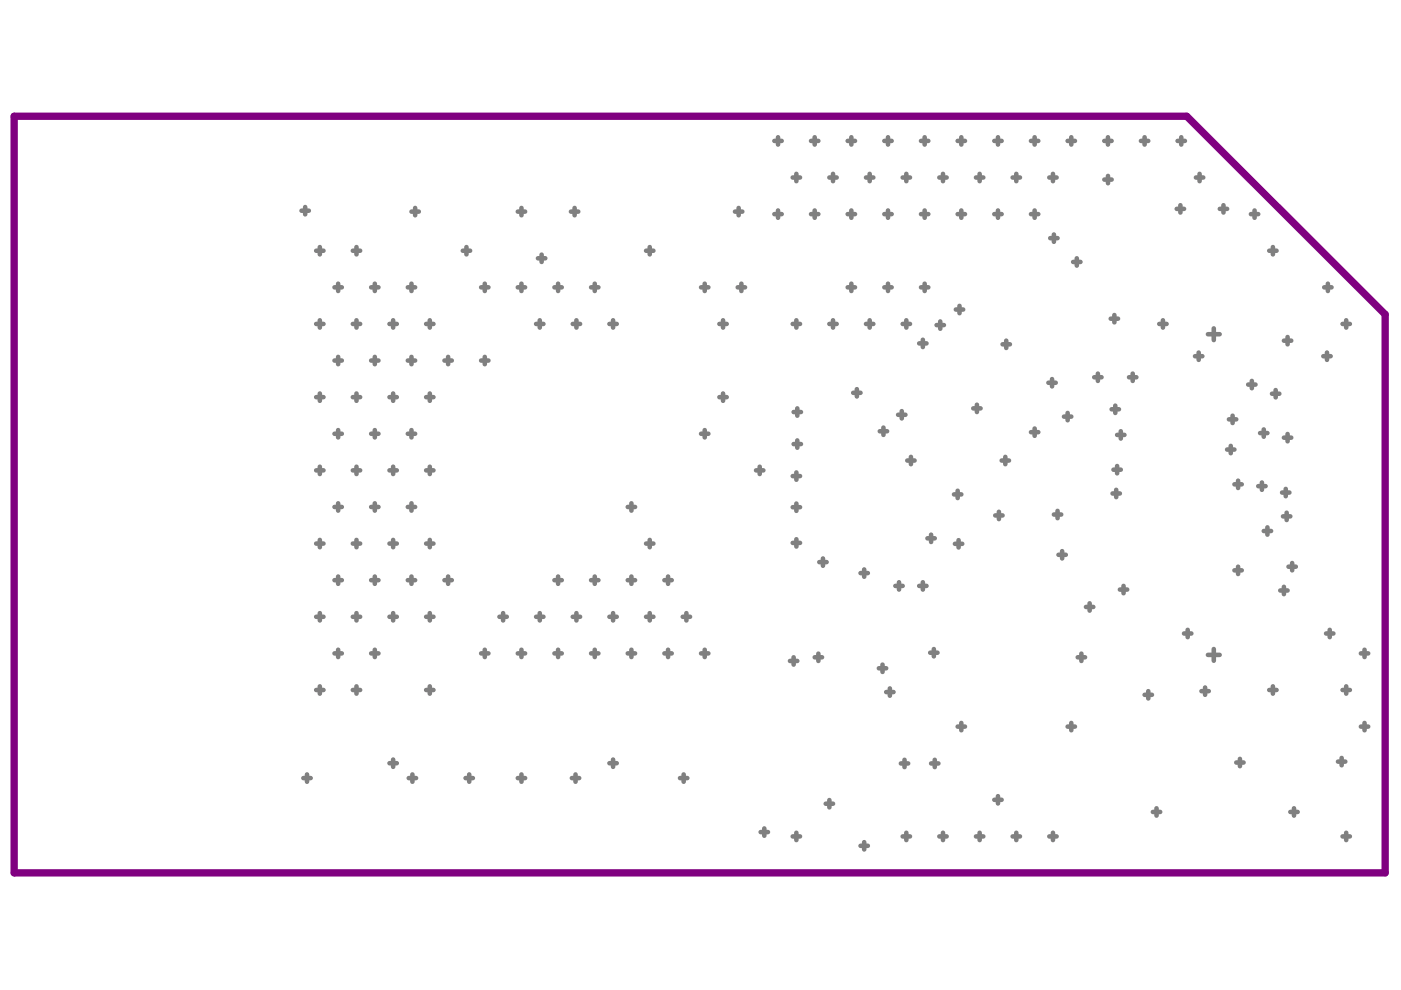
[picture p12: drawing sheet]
<svg xmlns="http://www.w3.org/2000/svg" width="297mm" height="210mm" viewBox="0 0 297 210" stroke-linecap="round" stroke-linejoin="round" font-family="sans-serif">
<path d="M3 24.6h248.6l42.1 42.1v118.4h-290.7z" fill="none" stroke="#800080" stroke-width="1.6"/>
<g fill="none" stroke="#808080" stroke-width=".97">
<path d="M164.2 29.9h1.5M165 29.1v1.6M168.1 37.6h1.5M168.8 36.9v1.5M172 29.9h1.5M172.7 29.1v1.6M175.8 37.6h1.6M176.6 36.9v1.5M179.7 29.9h1.6M180.5 29.1v1.6M183.6 37.6h1.6M184.4 36.9v1.5"/>
<path d="M187.5 29.9h1.6M188.3 29.1v1.6M191.4 37.6h1.5M192.2 36.9v1.5M195.3 29.9h1.5M196 29.1v1.6M199.2 37.6h1.5M199.9 36.9v1.5M203 29.9h1.6M203.8 29.1v1.6M206.9 37.6h1.6M207.7 36.9v1.5"/>
<path d="M210.8 29.9h1.6M211.6 29.1v1.6M214.7 37.6h1.6M215.5 36.9v1.5M218.6 29.9h1.5M219.4 29.1v1.6M222.5 37.6h1.5M223.2 36.9v1.5M226.4 29.9h1.5M227.1 29.1v1.6M234.1 29.9h1.6M234.1 38.1h1.6"/>
<path d="M234.9 29.1v1.6M234.9 37.3v1.6M241.9 29.9h1.6M242.7 29.1v1.6M249.7 29.9h1.5M250.4 29.1v1.6M253.6 37.6h1.5M254.3 36.9v1.5M63.9 44.7h1.6M64.7 43.9v1.6M67 53.2h1.6M67.8 52.4v1.5"/>
<path d="M74.8 53.2h1.6M75.6 52.4v1.5M87.2 44.9h1.6M88 44.1v1.5M98.1 53.2h1.6M98.9 52.4v1.5M109.8 44.9h1.5M110.6 44.1v1.5M114.1 54.8h1.5M114.8 54v1.5M121.1 44.9h1.5M121.8 44.1v1.5"/>
<path d="M137 53.2h1.5M137.8 52.4v1.5M155.8 44.9h1.6M156.6 44.1v1.5M164.2 45.4h1.5M165 44.6v1.6M172 45.4h1.5M172.7 44.6v1.6M179.7 45.4h1.6M180.5 44.6v1.6M187.5 45.4h1.6M188.3 44.6v1.6"/>
<path d="M195.3 45.4h1.5M196 44.6v1.6M203 45.4h1.6M203.8 44.6v1.6M210.8 45.4h1.6M211.6 44.6v1.6M218.6 45.4h1.5M219.4 44.6v1.6M222.7 50.5h1.5M223.4 49.7v1.6M227.5 55.5h1.6M228.3 54.8v1.5"/>
<path d="M249.5 44.3h1.5M250.3 43.5v1.6M258.6 44.3h1.6M259.4 43.5v1.6M265.2 45.4h1.6M266 44.6v1.6M269.1 53.2h1.6M269.9 52.4v1.5M67 68.7h1.6M67.8 67.9v1.6M70.9 76.4h1.6M70.9 60.9h1.6"/>
<path d="M71.7 60.1v1.6M71.7 75.7v1.5M74.8 68.7h1.6M75.6 67.9v1.6M78.7 76.4h1.5M78.7 60.9h1.5M79.5 60.1v1.6M79.5 75.7v1.5M82.6 68.7h1.5M83.4 67.9v1.6M86.5 76.4h1.5M86.5 60.9h1.5"/>
<path d="M87.2 60.1v1.6M87.2 75.7v1.5M90.3 68.7h1.6M91.1 67.9v1.6M94.2 76.4h1.6M95 75.7v1.5M102 76.4h1.6M102 60.9h1.6M102.8 60.1v1.6M102.8 75.7v1.5M109.8 60.9h1.5M110.6 60.1v1.6"/>
<path d="M113.7 68.7h1.5M114.4 67.9v1.6M117.5 60.9h1.6M118.3 60.1v1.6M121.4 68.7h1.6M122.2 67.9v1.6M125.3 60.9h1.6M126.1 60.1v1.6M129.2 68.7h1.6M130 67.9v1.6M148.6 60.9h1.6M149.4 60.1v1.6"/>
<path d="M152.5 68.7h1.6M153.3 67.9v1.6M156.4 60.9h1.6M157.2 60.1v1.6M168.1 68.7h1.5M168.8 67.9v1.6M175.8 68.7h1.6M176.6 67.9v1.6M179.7 60.9h1.6M180.5 60.1v1.6M183.6 68.7h1.6M184.4 67.9v1.6"/>
<path d="M187.5 60.9h1.6M188.3 60.1v1.6M191.4 68.7h1.5M192.2 67.9v1.6M194.9 72.8h1.5M195.3 60.9h1.5M195.7 72v1.6M196 60.1v1.6M198.6 68.9h1.5M199.4 68.2v1.5M202.7 65.6h1.5M203.4 64.9v1.5"/>
<path d="M212.6 73h1.5M213.3 72.2v1.6M232 80h1.5M232.8 79.2v1.6M235.5 67.6h1.5M236.3 66.8v1.5M239.4 80h1.5M240.2 79.2v1.6M245.8 68.7h1.5M246.6 67.9v1.6M253.4 75.5h1.5M254.1 74.7v1.6"/>
<path d="M256.1 70.9h2.5M257.3 69.6v2.5M272.2 72.2h1.6M273 71.5v1.5M280.6 75.5h1.5M280.8 60.9h1.5M281.3 74.7v1.6M281.5 60.1v1.6M284.6 68.7h1.6M285.4 67.9v1.6M67 99.7h1.6M67 84.2h1.6"/>
<path d="M67.8 83.4v1.6M67.8 99v1.5M70.9 92h1.6M71.7 91.2v1.5M74.8 99.7h1.6M74.8 84.2h1.6M75.6 83.4v1.6M75.6 99v1.5M78.7 92h1.5M79.5 91.2v1.5M82.6 99.7h1.5M82.6 84.2h1.5"/>
<path d="M83.4 83.4v1.6M83.4 99v1.5M86.5 92h1.5M87.2 91.2v1.5M90.3 99.7h1.6M90.3 84.2h1.6M91.1 83.4v1.6M91.1 99v1.5M148.6 92h1.6M149.4 91.2v1.5M152.5 84.2h1.6M153.3 83.4v1.6"/>
<path d="M160.3 99.7h1.5M161.1 99v1.5M168.3 87.4h1.5M168.3 94.2h1.5M169 86.6v1.5M169 93.4v1.5M180.9 83.3h1.5M181.7 82.5v1.6M186.5 91.4h1.6M187.3 90.7v1.5M190.4 87.9h1.6M191.2 87.2v1.5"/>
<path d="M192.4 97.6h1.5M193.1 96.9v1.5M206.3 86.6h1.6M207.1 85.8v1.6M212.4 97.6h1.5M213.1 96.9v1.5M218.6 91.6h1.5M219.4 90.9v1.5M222.3 81.2h1.5M223.1 80.4v1.5M225.6 88.3h1.5M226.4 87.6v1.5"/>
<path d="M235.7 86.8h1.5M236.1 99.6h1.5M236.5 86v1.6M236.9 98.8v1.6M236.9 92.2h1.5M237.6 91.4v1.6M260.2 95.3h1.5M260.6 88.9h1.5M260.9 94.5v1.6M261.3 88.1v1.6M264.6 81.5h1.6M265.4 80.8v1.5"/>
<path d="M267.2 91.8h1.5M267.9 91v1.6M269.7 83.5h1.5M270.5 82.7v1.6M272.2 92.8h1.6M273 92v1.6M67 115.3h1.6M67.8 114.5v1.5M70.9 107.5h1.6M71.7 106.7v1.6M74.8 115.3h1.6M75.6 114.5v1.5"/>
<path d="M78.7 107.5h1.5M79.5 106.7v1.6M82.6 115.3h1.5M83.4 114.5v1.5M86.5 107.5h1.5M87.2 106.7v1.6M90.3 115.3h1.6M91.1 114.5v1.5M133.1 107.5h1.5M133.9 106.7v1.6M137 115.3h1.5M137.8 114.5v1.5"/>
<path d="M168.1 107.5h1.5M168.1 115.1h1.5M168.1 100.9h1.5M168.8 100.2v1.5M168.8 106.8v1.5M168.8 114.3v1.6M173.7 119.2h1.6M174.5 118.4v1.6M196.6 114.1h1.6M197.4 113.4v1.5M202.3 104.8h1.5M202.5 115.3h1.5"/>
<path d="M203 104v1.6M203.2 114.5v1.6M211 109.3h1.6M211.8 108.5v1.6M223.4 109.1h1.6M224.2 108.3v1.6M224.4 117.6h1.6M225.2 116.9v1.5M235.9 104.6h1.5M236.7 103.9v1.5M261.7 102.7h1.6M262.5 101.9v1.6"/>
<path d="M266.8 103.1h1.5M267.6 102.3v1.6M267.9 112.6h1.6M268.7 111.8v1.6M271.8 104.4h1.6M272 109.5h1.6M272.6 103.7v1.5M272.8 108.7v1.6M274 119.4v1.5M67 130.8h1.6M67.8 130v1.5M70.9 138.5h1.6"/>
<path d="M70.9 123h1.6M71.7 122.2v1.6M71.7 137.8v1.5M74.8 130.8h1.6M75.6 130v1.5M78.7 138.5h1.5M78.7 123h1.5M79.5 122.2v1.6M79.5 137.8v1.5M82.6 130.8h1.5M83.4 130v1.5M86.5 123h1.5"/>
<path d="M87.2 122.2v1.6M90.3 130.8h1.6M91.1 130v1.5M94.2 123h1.6M95 122.2v1.6M102 138.5h1.6M102.8 137.8v1.5M105.9 130.8h1.5M106.7 130v1.5M109.8 138.5h1.5M110.6 137.8v1.5M113.7 130.8h1.5"/>
<path d="M114.4 130v1.5M117.5 138.5h1.6M117.5 123h1.6M118.3 122.2v1.6M118.3 137.8v1.5M121.4 130.8h1.6M122.2 130v1.5M125.3 138.5h1.6M125.3 123h1.6M126.1 122.2v1.6M126.1 137.8v1.5M129.2 130.8h1.6"/>
<path d="M130 130v1.5M133.1 138.5h1.5M133.1 123h1.5M133.9 122.2v1.6M133.9 137.8v1.5M137 130.8h1.5M137.8 130v1.5M140.9 138.5h1.5M140.9 123h1.5M141.6 122.2v1.6M141.6 137.8v1.5M144.8 130.8h1.5"/>
<path d="M145.5 130v1.5M148.6 138.5h1.6M149.4 137.8v1.5M168.3 139.4v1.5M172.7 139.4h1.6M173.5 138.6v1.5M182.4 121.5h1.6M183.2 120.7v1.6M189.8 124.2h1.6M190.6 123.5v1.5M194.9 124.2h1.5M195.7 123.5v1.5"/>
<path d="M197.2 138.4h1.6M198 137.6v1.6M228.5 139.4h1.6M229.3 138.6v1.5M230.2 128.7h1.6M231 127.9v1.6M237.4 125h1.6M238.2 124.2v1.6M251 134.3h1.6M251.8 133.5v1.6M256.1 138.9h2.5M257.3 137.6v2.5"/>
<path d="M261.7 120.9h1.6M262.5 120.2v1.5M271.4 125.2h1.6M272.2 124.4v1.6M273.2 120.2h1.5M281.2 134.3h1.5M281.9 133.5v1.6M288.5 138.5h1.6M289.3 137.8v1.5M67 146.3h1.6M67.8 145.5v1.6M74.8 146.3h1.6"/>
<path d="M75.6 145.5v1.6M90.3 146.3h1.6M91.1 145.5v1.6M167.5 140.1h1.5M186.3 141.7h1.6M187.1 140.9v1.6M187.9 146.7h1.5M188.7 146v1.5M203 154.1h1.6M203.8 153.3v1.5M226.4 154.1h1.5M227.1 153.3v1.5"/>
<path d="M242.7 147.3h1.5M243.5 146.5v1.6M254.7 146.5h1.6M255.5 145.8v1.5M269.1 146.3h1.6M269.9 145.5v1.6M284.6 146.3h1.6M285.4 145.5v1.6M288.5 154.1h1.6M289.3 153.3v1.5M64.3 165h1.6M65.1 164.2v1.5"/>
<path d="M82.6 161.8h1.5M83.4 161v1.6M86.7 165h1.5M87.4 164.2v1.5M98.7 165h1.6M99.5 164.2v1.5M109.8 165h1.5M110.6 164.2v1.5M121.2 165h1.6M122 164.2v1.5M129.2 161.8h1.6M130 161v1.6"/>
<path d="M144.2 165h1.5M144.9 164.2v1.5M161.3 176.4h1.5M162 175.6v1.6M168.1 177.3h1.5M168.8 176.6v1.5M175.1 170.4h1.5M175.8 169.6v1.6M182.4 179.3h1.6M183.2 178.6v1.5M191 161.9h1.6M191.4 177.3h1.5"/>
<path d="M191.8 161.1v1.5M192.2 176.6v1.5M197.4 161.9h1.6M198.2 161.1v1.5M199.2 177.3h1.5M199.9 176.6v1.5M206.9 177.3h1.6M207.7 176.6v1.5M210.8 169.6h1.6M211.6 168.8v1.6M214.7 177.3h1.6M215.5 176.6v1.5"/>
<path d="M222.5 177.3h1.5M223.2 176.6v1.5M244.4 172.2h1.6M245.2 171.4v1.5M262.1 161.7h1.6M262.9 160.9v1.6M273.6 172.2h1.5M274.4 171.4v1.5M283.7 161.5h1.5M284.5 160.7v1.6M284.6 177.3h1.6M285.4 176.6v1.5"/>
</g>
</svg>
